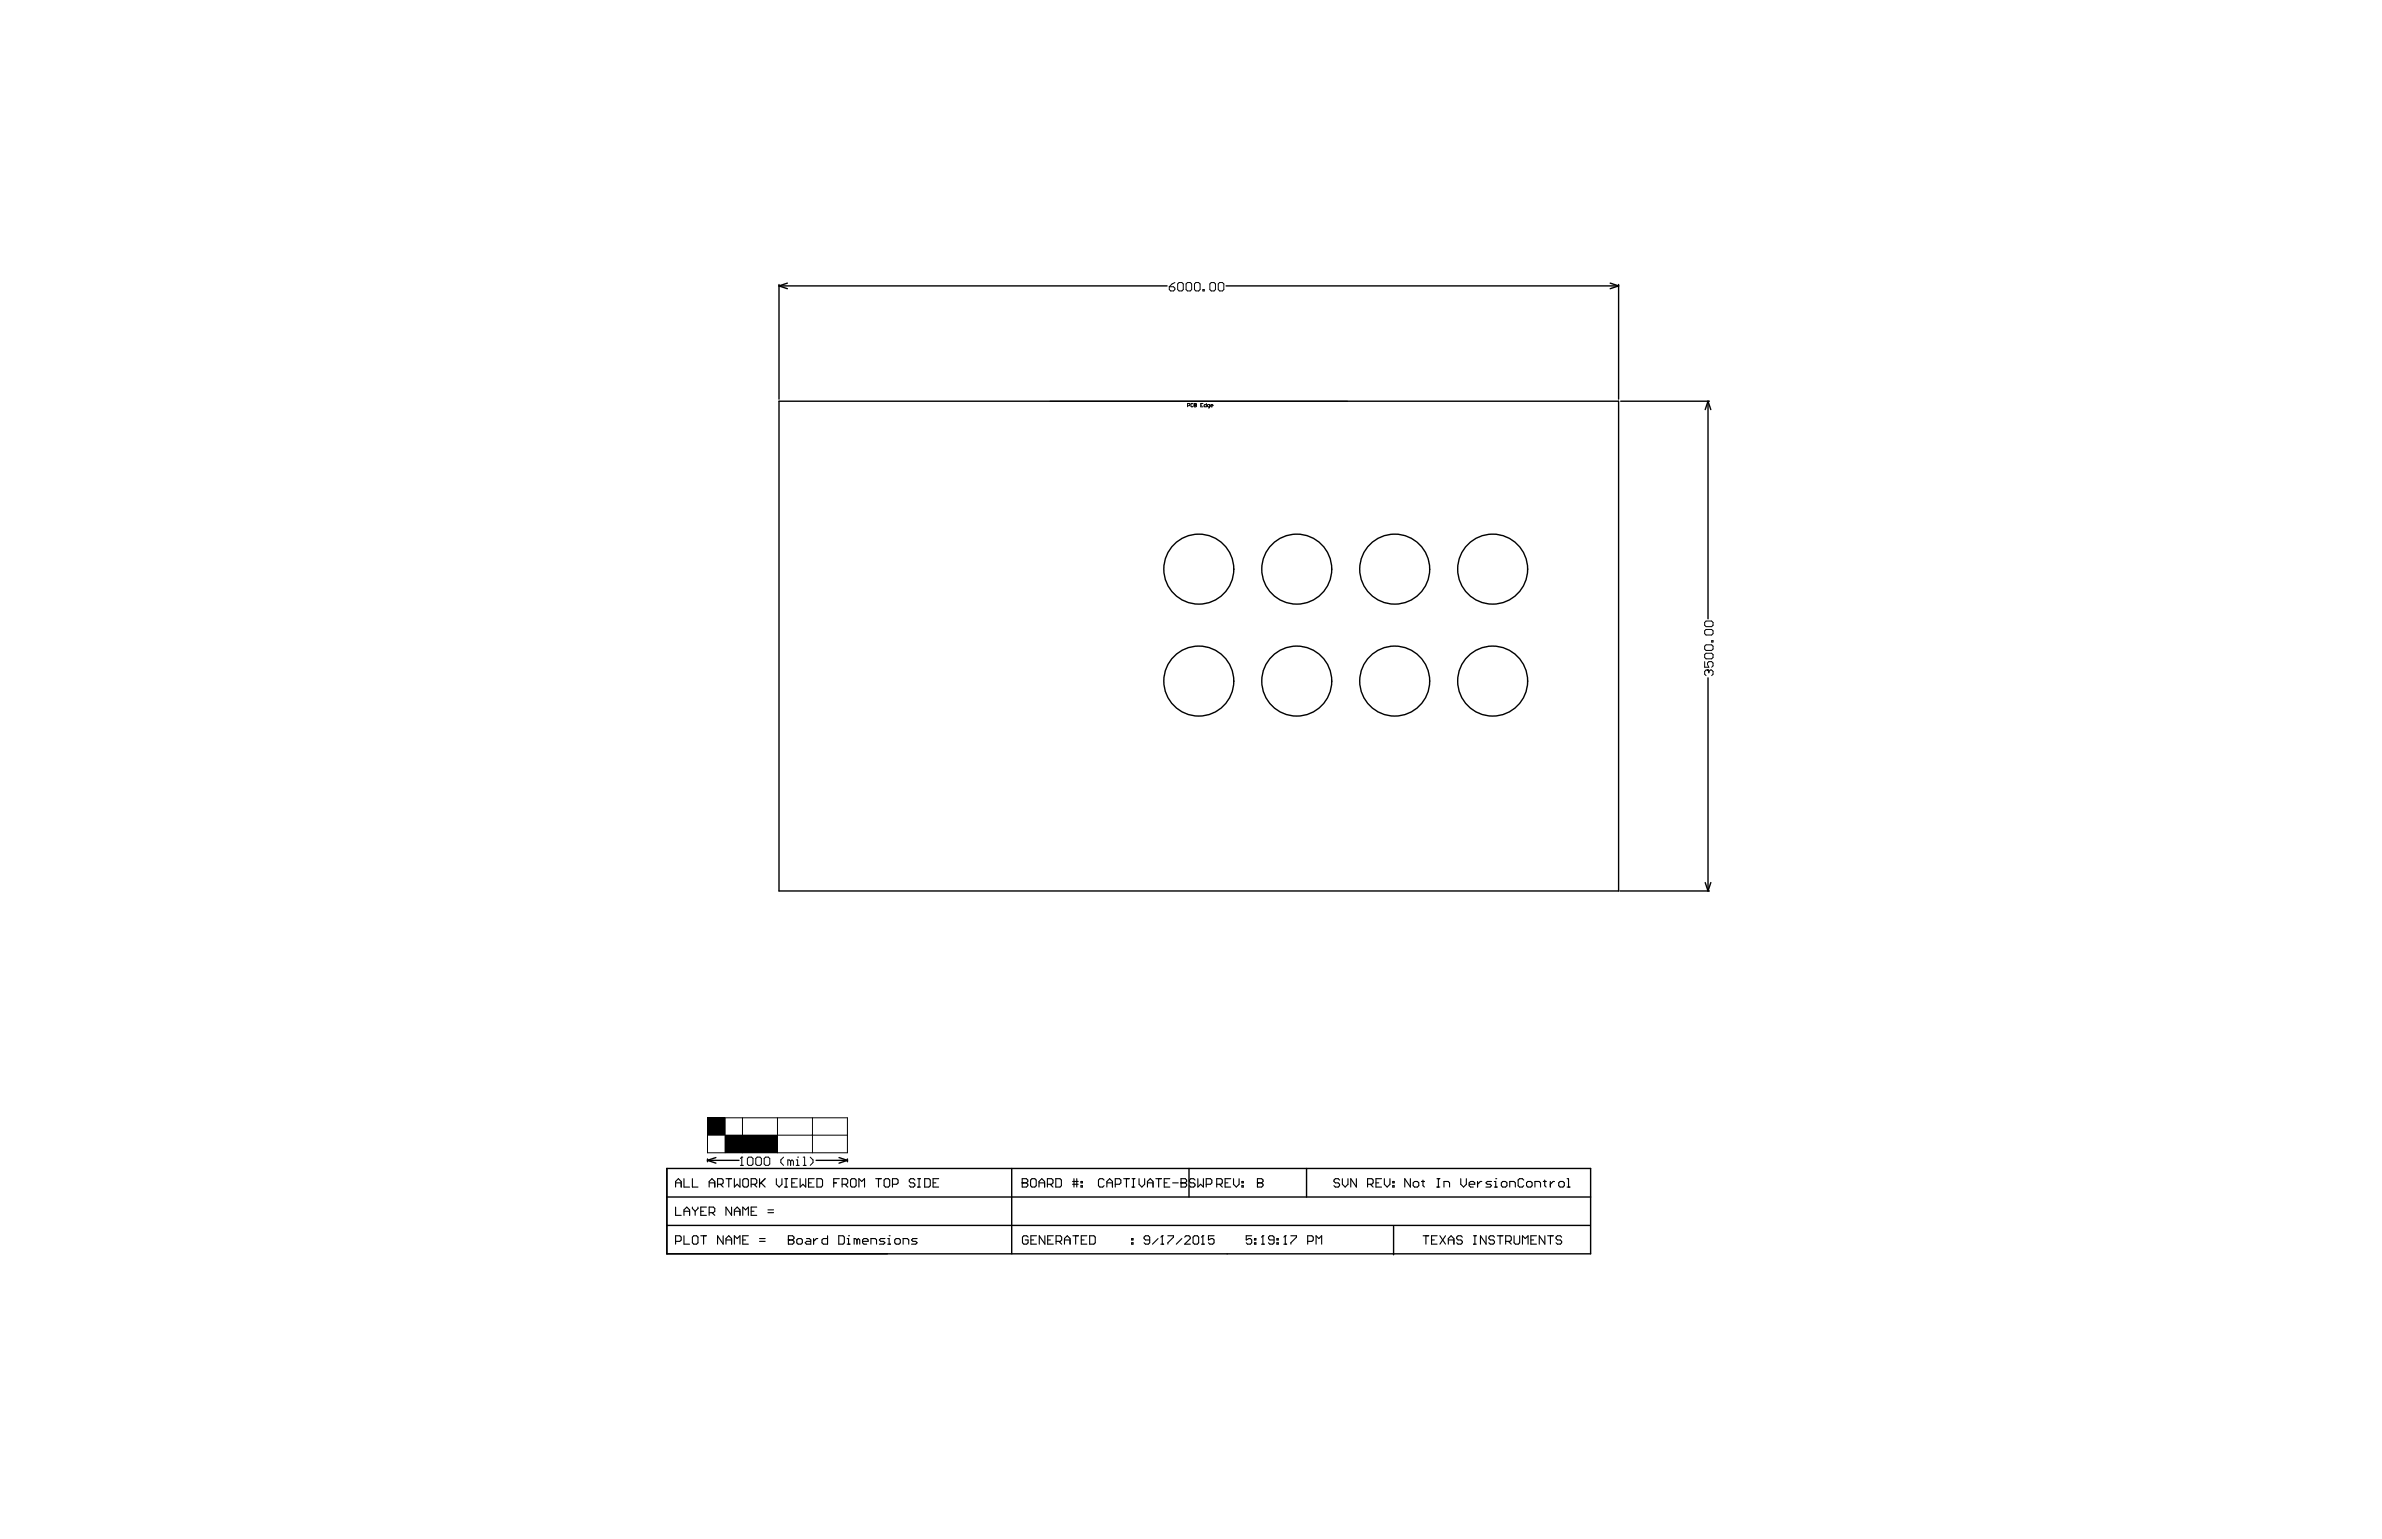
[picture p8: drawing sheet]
<svg xmlns="http://www.w3.org/2000/svg" width="432mm" height="279mm" viewBox="0 0 432 279" stroke-linecap="round" stroke-linejoin="round" font-family="sans-serif">
<g fill="none" stroke="#000" stroke-width=".25">
<path d="M141.2 51.6v20.8M141.2 51.8l1.5 .5M141.2 51.8h70.4M142.7 51.3l-1.5 .5M222.3 51.8h71.1M291.9 51.3l1.5 .5M293.4 51.6v20.8M293.4 51.8l-1.5 .5M141.2 72.7h152.2v88.8h-152.2zM293.8 72.7h16.1M309.6 72.7l.5 1.6M309.6 72.7l-.5 1.6"/>
<path d="M309.6 72.7v39.5M309.6 122.9v38.6M293.7 161.5h16.2M309.1 160l.5 1.5M310.1 160l-.5 1.5M120.9 211.9v15.4h167.4v-15.4h-167.4v15.4M120.9 217h167.4M128.3 210.1v.5M128.3 210.4l1.5 .5M128.3 210.4h5.7M129.8 209.9l-1.5 .5M147.9 210.4h5.7"/>
<path d="M152.1 209.9l1.5 .5M153.6 210.1v.5M153.6 210.4l-1.5 .5M183.4 211.9v15.4M215.5 211.9v5.1M236.8 211.9v5.1M120.9 222.2h167.4M252.6 222.4v5.1"/>
<circle cx="217.3" cy="103.2" r="6.3"/>
<circle cx="235.1" cy="103.2" r="6.3"/>
<circle cx="252.8" cy="103.2" r="6.3"/>
<circle cx="270.6" cy="103.2" r="6.3"/>
<circle cx="217.3" cy="123.5" r="6.3"/>
<circle cx="235.1" cy="123.5" r="6.3"/>
<circle cx="252.8" cy="123.5" r="6.3"/>
<circle cx="270.6" cy="123.5" r="6.3"/>
</g>
<g fill="none" stroke="#000" stroke-width=".2">
<path d="M122.5 214.5h1M122.5 215.2v-1l.5-.5 .5 .5v1M122.5 218.9v1.5h1M124 213.7v1.5h1M124 219.6h1M125.5 213.7v1.5h1M125.5 218.9v.2l.5 .5M126 219.6v.8M126.5 218.9v.2l-.5 .5M127 219.6h.5M128 218.9h-1v1.5h1M128.6 214.5h1"/>
<path d="M128.6 219.9h.7l.3-.3v-.5l-.3-.2h-.7v1.5M128.6 215.2v-1l.5-.5 .5 .5v1M129.1 219.9l.5 .5M130.1 214.7h.7l.3-.2v-.5l-.3-.3h-.7v1.5M130.6 214.7l.5 .5M131.6 213.7h1M132.1 213.7v1.5M132.6 218.9v1.5l-1-1.5v1.5M133.1 213.7v1.5l.5-.5 .5 .5v-1.5M133.1 219.6h1M134.9 213.7h.5l.3 .3v1l-.3 .2h-.5l-.3-.2v-1zM136.2 214.7h.7l.3-.2v-.5l-.3-.3h-.7v1.5"/>
<path d="M136.2 219.6h.5M136.7 214.7l.5 .5M137.2 218.9h-1v1.5h1M137.7 213.7v1.5M137.9 214.5l.8 .7M138.7 213.7l-1 1M139.2 219.9h1M139.2 219.4h1M140.7 213.7v1l.5 .5 .5-.5v-1M142.3 215.2h.5M142.3 213.7h.5M142.5 213.7v1.5"/>
<path d="M143.5 214.5h.5M144.5 213.7h-1v1.5h1M145 213.7v1.5l.6-.5 .5 .5v-1.5M146.6 214.5h.5M147.6 213.7h-1v1.5h1M148.1 213.7h.8l.2 .3v1l-.2 .2h-.8zM151.1 214.5h.5M152.1 213.7h-1v1.5M152.7 214.7h.7l.3-.2v-.5l-.3-.3h-.7v1.5M153.2 214.7l.5 .5M154.4 213.7h.5l.3 .3v1l-.3 .2h-.5l-.2-.2v-1zM155.7 215.2v-1.5l.5 .5 .5-.5v1.5"/>
<path d="M158.7 213.7h1.1M159.3 213.7v1.5M160.5 213.7h.5l.3 .3v1l-.3 .2h-.5l-.2-.2v-1zM161.8 214.7h.7l.3-.2v-.5l-.3-.3h-.7v1.5M165.8 214l-.2-.3h-.5l-.3 .3v.2l.3 .3h.5l.2 .2v.3l-.2 .2h-.5l-.3-.2M166.4 215.2h.5M166.4 213.7h.5M166.6 213.7v1.5M167.6 213.7h.8l.2 .3v1l-.2 .2h-.8zM169.1 214.5h.6M170.2 213.7h-1.1v1.5h1.1M185.3 214.5h.1"/>
<path d="M185.3 213.7h.8l.2 .3v.2l-.2 .3 .2 .2v.3l-.2 .2h-.8zM185.3 214.5h.8M187.1 213.7h.5l.2 .3v1l-.2 .2h-.5l-.3-.2v-1zM188.3 214.5h1.1M188.3 215.2v-1l.6-.5 .5 .5v1M189.9 214.7h.7l.3-.2v-.5l-.3-.3h-.7v1.5M190.4 214.7l.5 .5M191.4 213.7h.8l.2 .3v1l-.2 .2h-.8zM194.4 214.2h1M194.4 214.7h1M194.7 213.7v1.5M195.2 213.7v1.5"/>
<path d="M196 215h.2v.2h-.2zM196 214.2h.2v.3h-.2zM200.1 214l-.2-.3h-.5l-.3 .3v1l.3 .2h.5l.2-.2M200.6 214.5h1.1M200.6 215.2v-1l.6-.5 .5 .5v1M202.2 214.7h.7l.3-.2v-.5l-.3-.3h-.7v1.5M203.7 213.7h1M204.2 213.7v1.5M205.2 215.2h.5M205.2 213.7h.5M205.5 213.7v1.5M206.5 213.7v1l.5 .5 .5-.5v-1"/>
<path d="M208 214.5h1M208 215.2v-1l.5-.5 .5 .5v1M209.5 213.7h1M210 213.7v1.5M211 214.5h.6M212.1 213.7h-1.1v1.5h1.1M212.6 214.5h1M214.1 214.5h.1M214.1 213.7h.8l.2 .3v.2l-.2 .3 .2 .2v.3l-.2 .2h-.8zM214.1 214.5h.8M216.6 214l-.2-.3h-.5l-.3 .3v.2l.3 .3h.5l.2 .2v.3l-.2 .2h-.5l-.3-.2M217.1 213.7v1.5l.5-.5 .6 .5v-1.5"/>
<path d="M218.7 214.7h.7l.3-.2v-.5l-.3-.3h-.7v1.5M220.6 214.7h.7l.3-.2v-.5l-.3-.3h-.7v1.5M221.1 214.7l.5 .5M222.1 214.5h.5M223.1 213.7h-1v1.5h1M223.6 213.7v1l.5 .5 .5-.5v-1M225.1 215h.3v.2h-.3zM225.1 214.2h.3v.3h-.3zM227.9 214.5h.1M227.9 213.7h.8l.3 .3v.2l-.3 .3 .3 .2v.3l-.3 .2h-.8zM227.9 214.5h.8M242.8 214l-.2-.3h-.5l-.3 .3v.2l.3 .3h.5l.2 .2v.3l-.2 .2h-.5l-.3-.2"/>
<path d="M243.3 213.7v1l.5 .5 .6-.5v-1M245.9 213.7v1.5l-1-1.5v1.5M247.9 214.7h.8l.2-.2v-.5l-.2-.3h-.8v1.5M248.4 214.7l.5 .5M249.4 214.5h.5M250.4 213.7h-1v1.5h1M251 213.7v1l.5 .5 .5-.5v-1M252.5 215h.2v.2h-.2zM252.5 214.2h.2v.3h-.2zM255.7 213.7v1.5l-1-1.5v1.5M256.4 214.2h.5l.3 .3v.5l-.3 .2h-.5l-.2-.2v-.5zM257.7 214.2h.5"/>
<path d="M258 214v1l.2 .2M260.5 215.2h.5M260.5 213.7h.5M260.7 213.7v1.5M261.8 215.2v-1h.7l.3 .3v.7M264.8 213.7v1l.5 .5 .5-.5v-1M266.3 214.7h1v-.2l-.2-.3h-.5l-.3 .3v.5l.3 .2h.5M267.8 214.2v1M268.6 214.2h-.2l-.6 .5M270.4 214.2h-.8l-.2 .3 .2 .2h.5l.3 .3-.3 .2h-.7M270.9 215.2h.5M270.9 214.2h.2v1"/>
<path d="M271.1 213.7h.1M272.4 214.2h.5l.3 .3v.5l-.3 .2h-.5l-.2-.2v-.5zM273.7 215.2v-1h.7l.3 .3v.7M276.2 214l-.2-.3h-.5l-.3 .3v1l.3 .2h.5l.2-.2M277 214.2h.5l.2 .3v.5l-.2 .2h-.5l-.3-.2v-.5zM278.2 215.2v-1h.8l.3 .3v.7M279.8 214.2h.5M280 214v1l.3 .2M281 214.2v1M281.8 214.2h-.3l-.5 .5M282.8 214.2h.5l.3 .3v.5l-.3 .2h-.5l-.2-.2v-.5zM284.1 215.2h.5"/>
<path d="M284.1 213.7h.2v1.5M122.5 225.1h.7l.3-.3v-.5l-.3-.2h-.7v1.5M124 220.4v-1l.5-.5 .5 .5v1M124 224.1v1.5h1M125.8 224.1h.5l.2 .2v1l-.2 .3h-.5l-.3-.3v-1zM127 224.1h1M127.5 224.1v1.5M131.1 224.1v1.5l-1-1.5v1.5M131.6 225.6v-1l.5-.5 .5 .5v1M131.6 224.8h1M133.1 220.4v-1l.5-.5 .5 .5v1M133.1 225.6v-1.5l.5 .5 .5-.5v1.5"/>
<path d="M134.6 224.8h.6M134.6 220.4v-1.5l.6 .5 .5-.5v1.5M135.7 224.1h-1.1v1.5h1.1M137.7 225.1h1M137.7 224.6h1M142.9 224.8h.1M142.9 224.1h.8l.2 .2v.3l-.2 .2 .2 .3v.2l-.2 .3h-.8zM142.9 224.8h.8M144.7 224.6h.5l.3 .2v.5l-.3 .3h-.5l-.3-.3v-.5zM146.2 224.6h.5l.3 .2v.8h-.8l-.2-.3 .2-.2h.8M147.5 224.6v1M148.2 224.6h-.2l-.5 .5"/>
<path d="M150 224.1v1.5h-.7l-.3-.3v-.5l.3-.2h.7M152 224.1h.8l.3 .2v1l-.3 .3h-.8zM153.6 225.6h.5M153.6 224.6h.2v1M153.8 224.1h.1M155.3 224.8l-.2-.2h-.3v1M155.3 224.8v.8M155.3 224.8l.3-.2 .3 .2v.8M156.4 225.1h1v-.3l-.3-.2h-.5l-.2 .2v.5l.2 .3h.5M157.9 225.6v-1h.7l.3 .2v.8M160.4 224.6h-.7l-.3 .2 .3 .3h.5l.2 .2-.2 .3h-.8M160.9 225.6h.5"/>
<path d="M160.9 224.6h.3v1M161.2 224.1h.1M162.4 224.6h.6l.2 .2v.5l-.2 .3h-.6l-.2-.3v-.5zM163.7 225.6v-1h.8l.2 .2v.8M166.3 224.6h-.8l-.3 .2 .3 .3h.5l.3 .2-.3 .3h-.8M186.4 224.3l-.3-.2h-.5l-.2 .2v1l.2 .3h.5l.3-.3v-.5h-.5M186.9 224.8h.5M187.9 224.1h-1v1.5h1M189.4 224.1v1.5l-1-1.5v1.5M189.9 224.8h.5M190.9 224.1h-1v1.5h1M191.4 225.1h.8l.3-.3v-.5l-.3-.2h-.8v1.5"/>
<path d="M191.9 225.1l.6 .5M193 224.8h1M193 225.6v-1l.5-.5 .5 .5v1M194.5 224.1h1M195 224.1v1.5M196 224.8h.5M197 224.1h-1v1.5h1M197.5 224.1h.8l.2 .2v1l-.2 .3h-.8zM205.1 225.3h.3v.3h-.3zM205.1 224.6h.3v.2h-.3zM208.4 224.8h-.8l-.2-.2v-.3l.2-.2h.6l.2 .2v1l-.2 .3h-.6l-.2-.3M209.9 224.6l-1 1"/>
<path d="M210.4 225.6h.5M210.7 224.1h.1M210.7 224.1v1.5M210.7 224.1l-.3 .2M211.7 224.1h1v.2l-1 1v.3M214.2 224.6l-1 1M214.8 224.3l.2-.2h.5l.3 .2v.3l-1 1h1M216.5 224.1h.5l.3 .2v1l-.3 .3h-.5l-.2-.3v-1zM217.8 225.6h.5M218 224.1h.1M218 224.1v1.5M218 224.1l-.2 .2"/>
<path d="M220.1 224.1h-1v.7l.7-.2 .3 .2v.5l-.3 .3h-.5l-.2-.3M226.9 224.1h-1v.7l.5-.2h.2l.3 .2v.5l-.3 .3h-.5l-.2-.3M227.4 225.3h.3v.3h-.3zM227.4 224.6h.3v.2h-.3zM228.7 225.6h.5M228.9 224.1h.1M228.9 224.1v1.5M228.9 224.1l-.2 .2M231 224.8h-.8l-.3-.2v-.3l.3-.2h.5l.3 .2v1l-.3 .3h-.5l-.3-.3M231.5 225.3h.2v.3h-.2zM231.5 224.6h.2v.2h-.2zM232.7 225.6h.5"/>
<path d="M233 224.1h.1M233 224.1v1.5M233 224.1l-.3 .2M234 224.1h1v.2l-1 1v.3M237 225.1h.8l.3-.3v-.5l-.3-.2h-.8v1.5M238.6 225.6v-1.5l.5 .5 .5-.5v1.5M258 224.1h1M258.5 224.1v1.5M259.5 224.8h.5M260.5 224.1h-1v1.5h1M261 224.1l1 1.5M262 224.1l-1 1.5"/>
<path d="M262.5 224.8h1.1M262.5 225.6v-1l.5-.5 .6 .5v1M265.1 224.3l-.3-.2h-.5l-.2 .2v.3l.2 .2h.5l.3 .3v.2l-.3 .3h-.5l-.2-.3M267.1 224.1h.5M267.1 225.6h.5M267.4 224.1v1.5M269.4 224.1v1.5l-1-1.5v1.5M270.9 224.3l-.2-.2h-.5l-.3 .2v.3l.3 .2h.5l.2 .3v.2l-.2 .3h-.5l-.3-.3M271.4 224.1h1M271.9 224.1v1.5M272.9 225.1h.8l.3-.3v-.5l-.3-.2h-.8v1.5M273.5 225.1l.5 .5"/>
<path d="M274.5 224.1v1.2l.2 .3h.5l.3-.3v-1.2M276 225.6v-1.5l.5 .5 .5-.5v1.5M277.5 224.8h.5M278.5 224.1h-1v1.5h1M280 224.1v1.5l-1-1.5v1.5M280.6 224.1h1M281.1 224.1v1.5M283.1 224.3l-.3-.2h-.5l-.2 .2v.3l.2 .2h.5l.3 .3v.2l-.3 .3h-.5l-.2-.3"/>
</g>
<g fill="none" stroke="#000" stroke-width=".18">
<path d="M212 52h.7l.3 .2v.3l-.3 .3h-.5l-.2-.3zM213 51.2l-.5 .3-.5 .5M213.7 51.2h.5l.3 .3v1l-.3 .3h-.5l-.2-.3v-1zM215.3 51.2h.5l.2 .3v1l-.2 .3h-.5l-.3-.3v-1zM216.8 51.2h.5l.2 .3v1l-.2 .3h-.5l-.3-.3v-1zM218 52.5h.3v.3h-.3zM219.6 51.2h.5l.2 .3v1l-.2 .3h-.5l-.3-.3v-1zM221.1 51.2h.5l.3 .3v1l-.3 .3h-.5l-.3-.3v-1zM190.3 72.7h54M215.3 73.6l.4-.1-.1-.3h-.3v.6M216.3 73.3l-.1-.1-.3 .1v.4l.1 .1 .3-.1M216.5 73.5h.1"/>
<path d="M216.5 73.2l.4 .1-.1 .5h-.3zM216.5 73.5h.3M217.7 73.5h.2M218.1 73.2h-.4v.6h.4M218.7 73.2v.6h-.3l-.1-.3 .4-.1M219.3 73.8l-.4-.1 .1-.3h.3v.5l-.2 .1M219.5 73.6h.4l-.1-.2-.3 .1 .1 .3h.2M309 120v1h.8l-.3-.5v-.3l.3-.2h.5l.2 .2v.5l-.2 .3M309.3 112.6h1l.2 .3v.5l-.2 .2h-1l-.3-.2v-.5zM309.3 114.1h1l.2 .3v.5l-.2 .2h-1l-.3-.2v-.5zM309.3 116.9h1l.2 .3v.5l-.2 .2h-1l-.3-.2v-.5zM309.3 118.4h1l.2 .3v.5l-.2 .3h-1l-.3-.3v-.5z"/>
<path d="M310.3 116.2h.2v.2h-.2zM309.5 121.5h.1M309.5 121.5h-.2l-.3 .2v.5l.3 .3M309.5 121.5l.3 .2M309.8 121.7l.2-.2h.3l.2 .2v.5l-.2 .3M309.8 121.7v.3M128.3 202.7h25.3v6.3h-25.3zM128.3 205.8h25.3M131.4 202.7v6.3M134.2 211.3h.5M134.5 209.8h.1M134.5 209.8v1.5"/>
<path d="M134.5 209.8l-.3 .3M134.6 202.7v6.3M135.7 209.8h.5l.3 .3v1l-.3 .2h-.5l-.2-.2v-1zM137.3 209.8h.5l.2 .3v1l-.2 .2h-.5l-.3-.2v-1zM138.8 209.8h.5l.2 .3v1l-.2 .2h-.5l-.3-.2v-1zM140.9 202.7v6.3M142.1 209.8l-.6 .5v.5l.6 .5M143.3 210.5l-.2-.2h-.3v1M143.3 210.5v.8M143.3 210.5l.3-.2 .2 .2v.8M144.3 211.3h.5M144.3 210.3h.3v1"/>
<path d="M144.6 209.8h.1M145.6 211.3h.5M145.6 209.8h.3v1.5M146.9 209.8l.5 .5v.5l-.5 .5M147.3 202.7v6.3"/>
</g>
<g fill="#000">
<path d="M128.3 202.7h3.1v3.1h-3.1z" fill-rule="evenodd"/>
<path d="M131.4 205.8h9.5v3.2h-9.5z" fill-rule="evenodd"/>
</g>
</svg>
